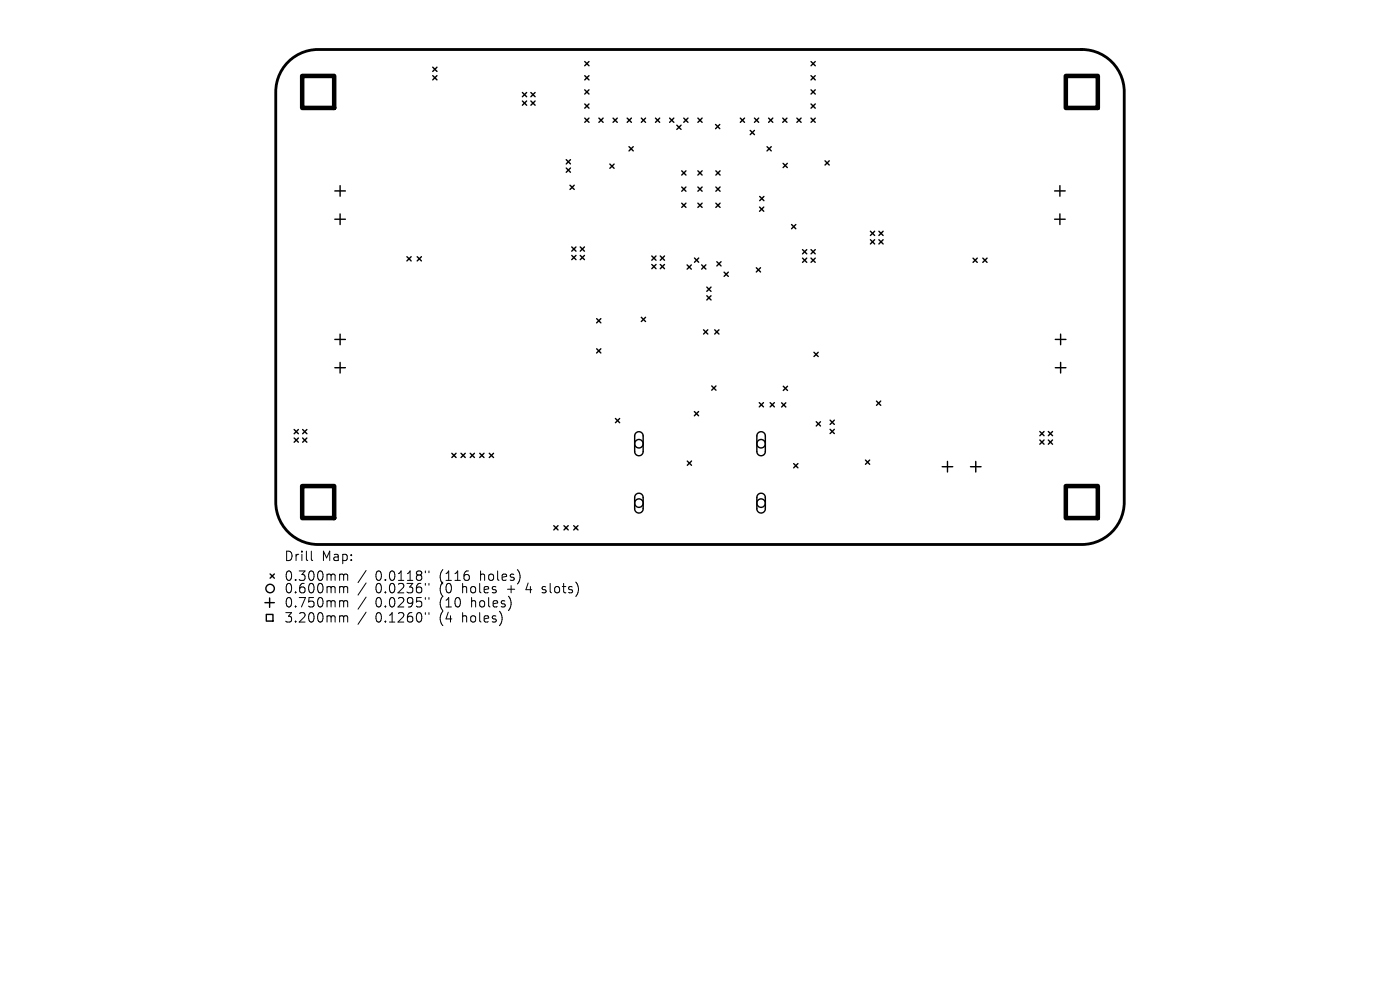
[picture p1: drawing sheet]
<svg xmlns="http://www.w3.org/2000/svg" width="297mm" height="210mm" viewBox="0 0 297 210" stroke-linecap="round" stroke-linejoin="round" font-family="sans-serif">
<defs><g id="words">
<g font-size="2.8">
<text x="60.2" y="119.3">Drill</text>
<text x="68.2" y="119.3">Map:</text>
<text x="60.2" y="123.5">0.300mm</text>
<text x="79.6" y="123.5">0.0118&quot;</text>
<text x="93.4" y="123.5">(116</text>
<text x="102.1" y="123.5">holes)</text>
<text x="60.2" y="126.1">0.600mm</text>
<text x="60.2" y="129.1">0.750mm</text>
<text x="79.6" y="126.1">0.0236&quot;</text>
<text x="79.6" y="129.1">0.0295&quot;</text>
<text x="93.4" y="126.1">(0</text>
<text x="93.4" y="129.1">(10</text>
<text x="98.3" y="126.1">holes</text>
<text x="100.2" y="129.1">holes)</text>
<text x="108.1" y="126.1">+</text>
<text x="112.3" y="126.1">4</text>
<text x="115.9" y="126.1">slots)</text>
<text x="60.2" y="132.3">3.200mm</text>
<text x="79.6" y="132.3">0.1260&quot;</text>
<text x="93.4" y="132.3">(4</text>
<text x="98.3" y="132.3">holes)</text>
</g>
</g></defs>
<path d="M61.5 12.8a9 9 0 0 1 6-2.3h162a9 9 0 0 1 9 9v87a9 9 0 0 1-9 9h-162a9 9 0 0 1-9-9v-87a9 9 0 0 1 3-6.7z" fill="none" stroke="#000" stroke-width=".6"/>
<g fill="none" stroke="#000" stroke-width=".3">
<path d="M91.8 14.3l.9 .9M91.8 16l.9 .9M92.7 14.3l-.9 .9M92.7 16l-.9 .9M110.8 19.6l.9 .9M111.7 19.6l-.9 .9M112.6 19.6l.9 .9M113.5 19.6l-.9 .9M124.1 13.1l.9 .9M124.1 16.1l.9 .9M124.1 19.1l.9 .9M125 13.1l-.9 .9"/>
<path d="M125 16.1l-.9 .9M125 19.1l-.9 .9M172.1 13.1l.9 .9M172.1 16.1l.9 .9M172.1 19.1l.9 .9M173 16.1l-.9 .9M173 13.1l-.9 .9M173 19.1l-.9 .9M72.2 39.4v2.2M110.8 21.4l.9 .9M111.7 21.4l-.9 .9M112.6 21.4l.9 .9"/>
<path d="M113.5 21.4l-.9 .9M120.1 33.9l.9 .9M120.1 35.6l.9 .9M120.9 39.3l.9 .9M121 33.9l-.9 .9M121 35.6l-.9 .9M121.8 39.3l-.9 .9M124.1 22.1l.9 .9M124.1 25.1l.9 .9M125 22.1l-.9 .9M125 25.1l-.9 .9M127.1 25.1l.9 .9"/>
<path d="M128 25.1l-.9 .9M129.4 34.8l.9 .9M130.1 25.1l.9 .9M130.3 34.8l-.9 .9M131 25.1l-.9 .9M133.1 25.1l.9 .9M133.4 31.1l.9 .9M134 25.1l-.9 .9M134.3 31.1l-.9 .9M136.1 25.1l.9 .9M137 25.1l-.9 .9M139.1 25.1l.9 .9"/>
<path d="M140 25.1l-.9 .9M142.1 25.1l.9 .9M143 25.1l-.9 .9M143.6 26.6l.9 .9M144.5 26.6l-.9 .9M144.6 36.2l.9 .9M144.6 39.7l.9 .9M145.1 25.1l.9 .9M145.5 36.2l-.9 .9M145.5 39.7l-.9 .9M146 25.1l-.9 .9M148.1 39.7l.9 .9"/>
<path d="M148.1 25.1l.9 .9M148.1 36.2l.9 .9M149 36.2l-.9 .9M149 39.7l-.9 .9M149 25.1l-.9 .9M151.8 26.4l.9 .9M151.9 36.2l.9 .9M151.9 39.7l.9 .9M152.7 26.4l-.9 .9M152.8 36.2l-.9 .9M152.8 39.7l-.9 .9M157.1 25.1l.9 .9"/>
<path d="M158 25.1l-.9 .9M159.2 27.7l.9 .9M160.1 27.7l-.9 .9M160.1 25.1l.9 .9M161 25.1l-.9 .9M162.7 31.1l.9 .9M163.1 25.1l.9 .9M163.6 31.1l-.9 .9M164 25.1l-.9 .9M166.1 25.1l.9 .9M166.1 34.7l.9 .9M167 25.1l-.9 .9"/>
<path d="M167 34.7l-.9 .9M169.1 25.1l.9 .9M170 25.1l-.9 .9M172.1 22.1l.9 .9M172.1 25.1l.9 .9M173 22.1l-.9 .9M173 25.1l-.9 .9M175 34.1l.9 .9M175.9 34.1l-.9 .9M224.9 39.4v2.2M71 40.5h2.3M71 46.5h2.3"/>
<path d="M72.2 45.4v2.2M86.3 54.5l.9 .9M87.2 54.5l-.9 .9M88.5 54.5l.9 .9M89.4 54.5l-.9 .9M121.3 52.4l.9 .9M121.3 54.2l.9 .9M122.2 52.4l-.9 .9M122.2 54.2l-.9 .9M123.1 54.2l.9 .9M123.1 52.4l.9 .9M124 52.4l-.9 .9"/>
<path d="M124 54.2l-.9 .9M138.3 54.3l.9 .9M138.3 56.1l.9 .9M139.2 54.3l-.9 .9M139.2 56.1l-.9 .9M140.1 56.1l.9 .9M140.1 54.3l.9 .9M141 54.3l-.9 .9M141 56.1l-.9 .9M144.6 43.1l.9 .9M145.5 43.1l-.9 .9M145.8 56.2l.9 .9"/>
<path d="M146.7 56.2l-.9 .9M147.3 54.7l.9 .9M148.1 43.1l.9 .9M148.2 54.7l-.9 .9M148.8 56.2l.9 .9M149 43.1l-.9 .9M149.7 56.2l-.9 .9M151.9 43.1l.9 .9M152.1 55.5l.9 .9M152.8 43.1l-.9 .9M153 55.5l-.9 .9M153.6 57.7l.9 .9"/>
<path d="M154.5 57.7l-.9 .9M160.4 56.8l.9 .9M161.1 43.9l.9 .9M161.2 41.7l.9 .9M161.3 56.8l-.9 .9M162 43.9l-.9 .9M162.1 41.7l-.9 .9M167.9 47.6l.9 .9M168.8 47.6l-.9 .9M170.3 53l.9 .9M170.3 54.8l.9 .9M171.2 53l-.9 .9"/>
<path d="M171.2 54.8l-.9 .9M172.1 54.8l.9 .9M172.1 53l.9 .9M173 53l-.9 .9M173 54.8l-.9 .9M184.7 49.1l.9 .9M184.7 50.9l.9 .9M185.6 49.1l-.9 .9M185.6 50.9l-.9 .9M186.5 49.1l.9 .9M186.5 50.9l.9 .9M187.4 49.1l-.9 .9"/>
<path d="M187.4 50.9l-.9 .9M206.4 54.8l.9 .9M207.3 54.8l-.9 .9M208.5 54.8l.9 .9M209.4 54.8l-.9 .9M223.7 40.5h2.3M223.7 46.5h2.3M224.9 45.4v2.2M71 72h2.3M71 78h2.3M72.2 70.9v2.2M72.2 76.9v2.2"/>
<path d="M126.6 67.6l.9 .9M126.6 74l.9 .9M127.5 67.6l-.9 .9M127.5 74l-.9 .9M136.1 67.3l.9 .9M137 67.3l-.9 .9M149.3 70l.9 .9M149.9 60.9l.9 .9M149.9 62.7l.9 .9M150.2 70l-.9 .9M150.8 60.9l-.9 .9M150.8 62.7l-.9 .9"/>
<path d="M151.6 70l.9 .9M152.5 70l-.9 .9M172.7 74.7l.9 .9M173.6 74.7l-.9 .9M223.9 72h2.2M223.9 78h2.2M225 70.9v2.2M225 76.9v2.2M62.4 91.1l.9 .9M62.4 92.9l.9 .9M63.3 91.1l-.9 .9M63.3 92.9l-.9 .9"/>
<path d="M64.2 92.9l.9 .9M64.2 91.1l.9 .9M65.1 91.1l-.9 .9M65.1 92.9l-.9 .9M95.9 96.2l.9 .9M96.8 96.2l-.9 .9M97.8 96.2l.9 .9M98.7 96.2l-.9 .9M99.8 96.2l.9 .9M100.7 96.2l-.9 .9M101.8 96.2l.9 .9M102.7 96.2l-.9 .9"/>
<path d="M103.8 96.2l.9 .9M104.7 96.2l-.9 .9M130.6 88.8l.9 .9M131.5 88.8l-.9 .9M134.9 91.8a.9 .9 0 0 1 1-.2 .9 .9 0 0 1 .5 .9v3.3a.9 .9 0 0 1-.9 .9 .9 .9 0 0 1-.9-.9v-3.4zM145.8 97.8l.9 .9M146.7 97.8l-.9 .9M147.3 87.3l.9 .9M148.2 87.3l-.9 .9M151 81.9l.9 .9M151.9 81.9l-.9 .9M160.8 91.8a.9 .9 0 0 1 1-.2 .9 .9 0 0 1 .6 .9v3.3a.9 .9 0 0 1-.9 .9 .9 .9 0 0 1-.9-.9v-3.4z"/>
<path d="M161.1 85.4l.9 .9M162 85.4l-.9 .9M163.4 85.4l.9 .9M164.3 85.4l-.9 .9M165.8 85.4l.9 .9M166.2 81.9l.9 .9M166.7 85.4l-.9 .9M167.1 81.9l-.9 .9M168.4 98.3l.9 .9M169.3 98.3l-.9 .9M173.2 89.5l.9 .9M174.1 89.5l-.9 .9"/>
<path d="M176.1 89.1l.9 .9M176.1 91.1l.9 .9M177 89.1l-.9 .9M177 91.1l-.9 .9M183.6 97.6l.9 .9M184.5 97.6l-.9 .9M185.9 85.1l.9 .9M186.8 85.1l-.9 .9M199.9 99h2.2M201 97.9v2.2M205.9 99h2.2M207 97.9v2.2"/>
<path d="M220.6 91.5l.9 .9M220.6 93.3l.9 .9M221.5 91.5l-.9 .9M221.5 93.3l-.9 .9M222.4 93.3l.9 .9M222.4 91.5l.9 .9M223.3 91.5l-.9 .9M223.3 93.3l-.9 .9M117.5 111.5l.9 .9M118.4 111.5l-.9 .9M119.6 111.5l.9 .9M120.5 111.5l-.9 .9"/>
<path d="M121.7 111.5l.9 .9M122.6 111.5l-.9 .9M134.9 104.9a.9 .9 0 0 1 1-.2 .9 .9 0 0 1 .5 .8v2.4a.9 .9 0 0 1-.9 .9 .9 .9 0 0 1-.9-.9v-2.5zM160.8 104.9a.9 .9 0 0 1 1-.2 .9 .9 0 0 1 .6 .8v2.4a.9 .9 0 0 1-.9 .9 .9 .9 0 0 1-.9-.9v-2.5zM56.2 127.8h2M56.5 130.3h1.4v1.4h-1.4zM57.2 126.8v2M57.3 121.8l.9 .9M58.2 121.8l-.9 .9"/>
<circle cx="135.5" cy="94.1" r=".9"/>
<circle cx="161.5" cy="94.1" r=".9"/>
<circle cx="135.5" cy="106.7" r=".9"/>
<circle cx="161.5" cy="106.7" r=".9"/>
<circle cx="57.3" cy="124.8" r=".9"/>
</g>
<path d="M64.1 16.1h6.8v6.8h-6.8zM226.1 16.1h6.8v6.8h-6.8zM64.1 103.1h6.8v6.8h-6.8zM226.1 103.1h6.8v6.8h-6.8z" fill="none" stroke="#000" stroke-width=".96"/>
<g fill="none" stroke="#000" stroke-width=".21">
<path d="M66 116.9v1.7l.3 .3M72.3 121.8h.3l.3 .3M72.3 124.4h.3l.3 .3M72.3 127.4h.3l.3 .3M72.3 130.6l.5 .1 .1 .2M72.9 122.1l.3-.3 .5 .1 .1 1.2M72.9 122.1v1M72.9 124.7v1.1M72.9 127.7v1.1M72.9 130.9v1.1M72.9 124.7l.3-.3 .5 .1 .1 1.3M72.9 127.7l.3-.3 .5 .1 .1 1.3"/>
<path d="M72.9 130.9l.3-.3 .5 .1 .1 1.3M77.7 121l-1.7 2.6M77.7 123.7l-1.7 2.5M77.7 126.7l-1.7 2.5M77.7 129.9l-1.7 2.5M90.2 121.1v.4M90.2 123.8v.3M90.2 126.8v.3M90.2 130v.3M91 121.1v.4M91 123.8v.3M91 126.8v.3"/>
<path d="M91 130v.3M115 125.7l.2 .1M115.1 124.5v.5"/>
</g>
<use href="#words"/>
</svg>
